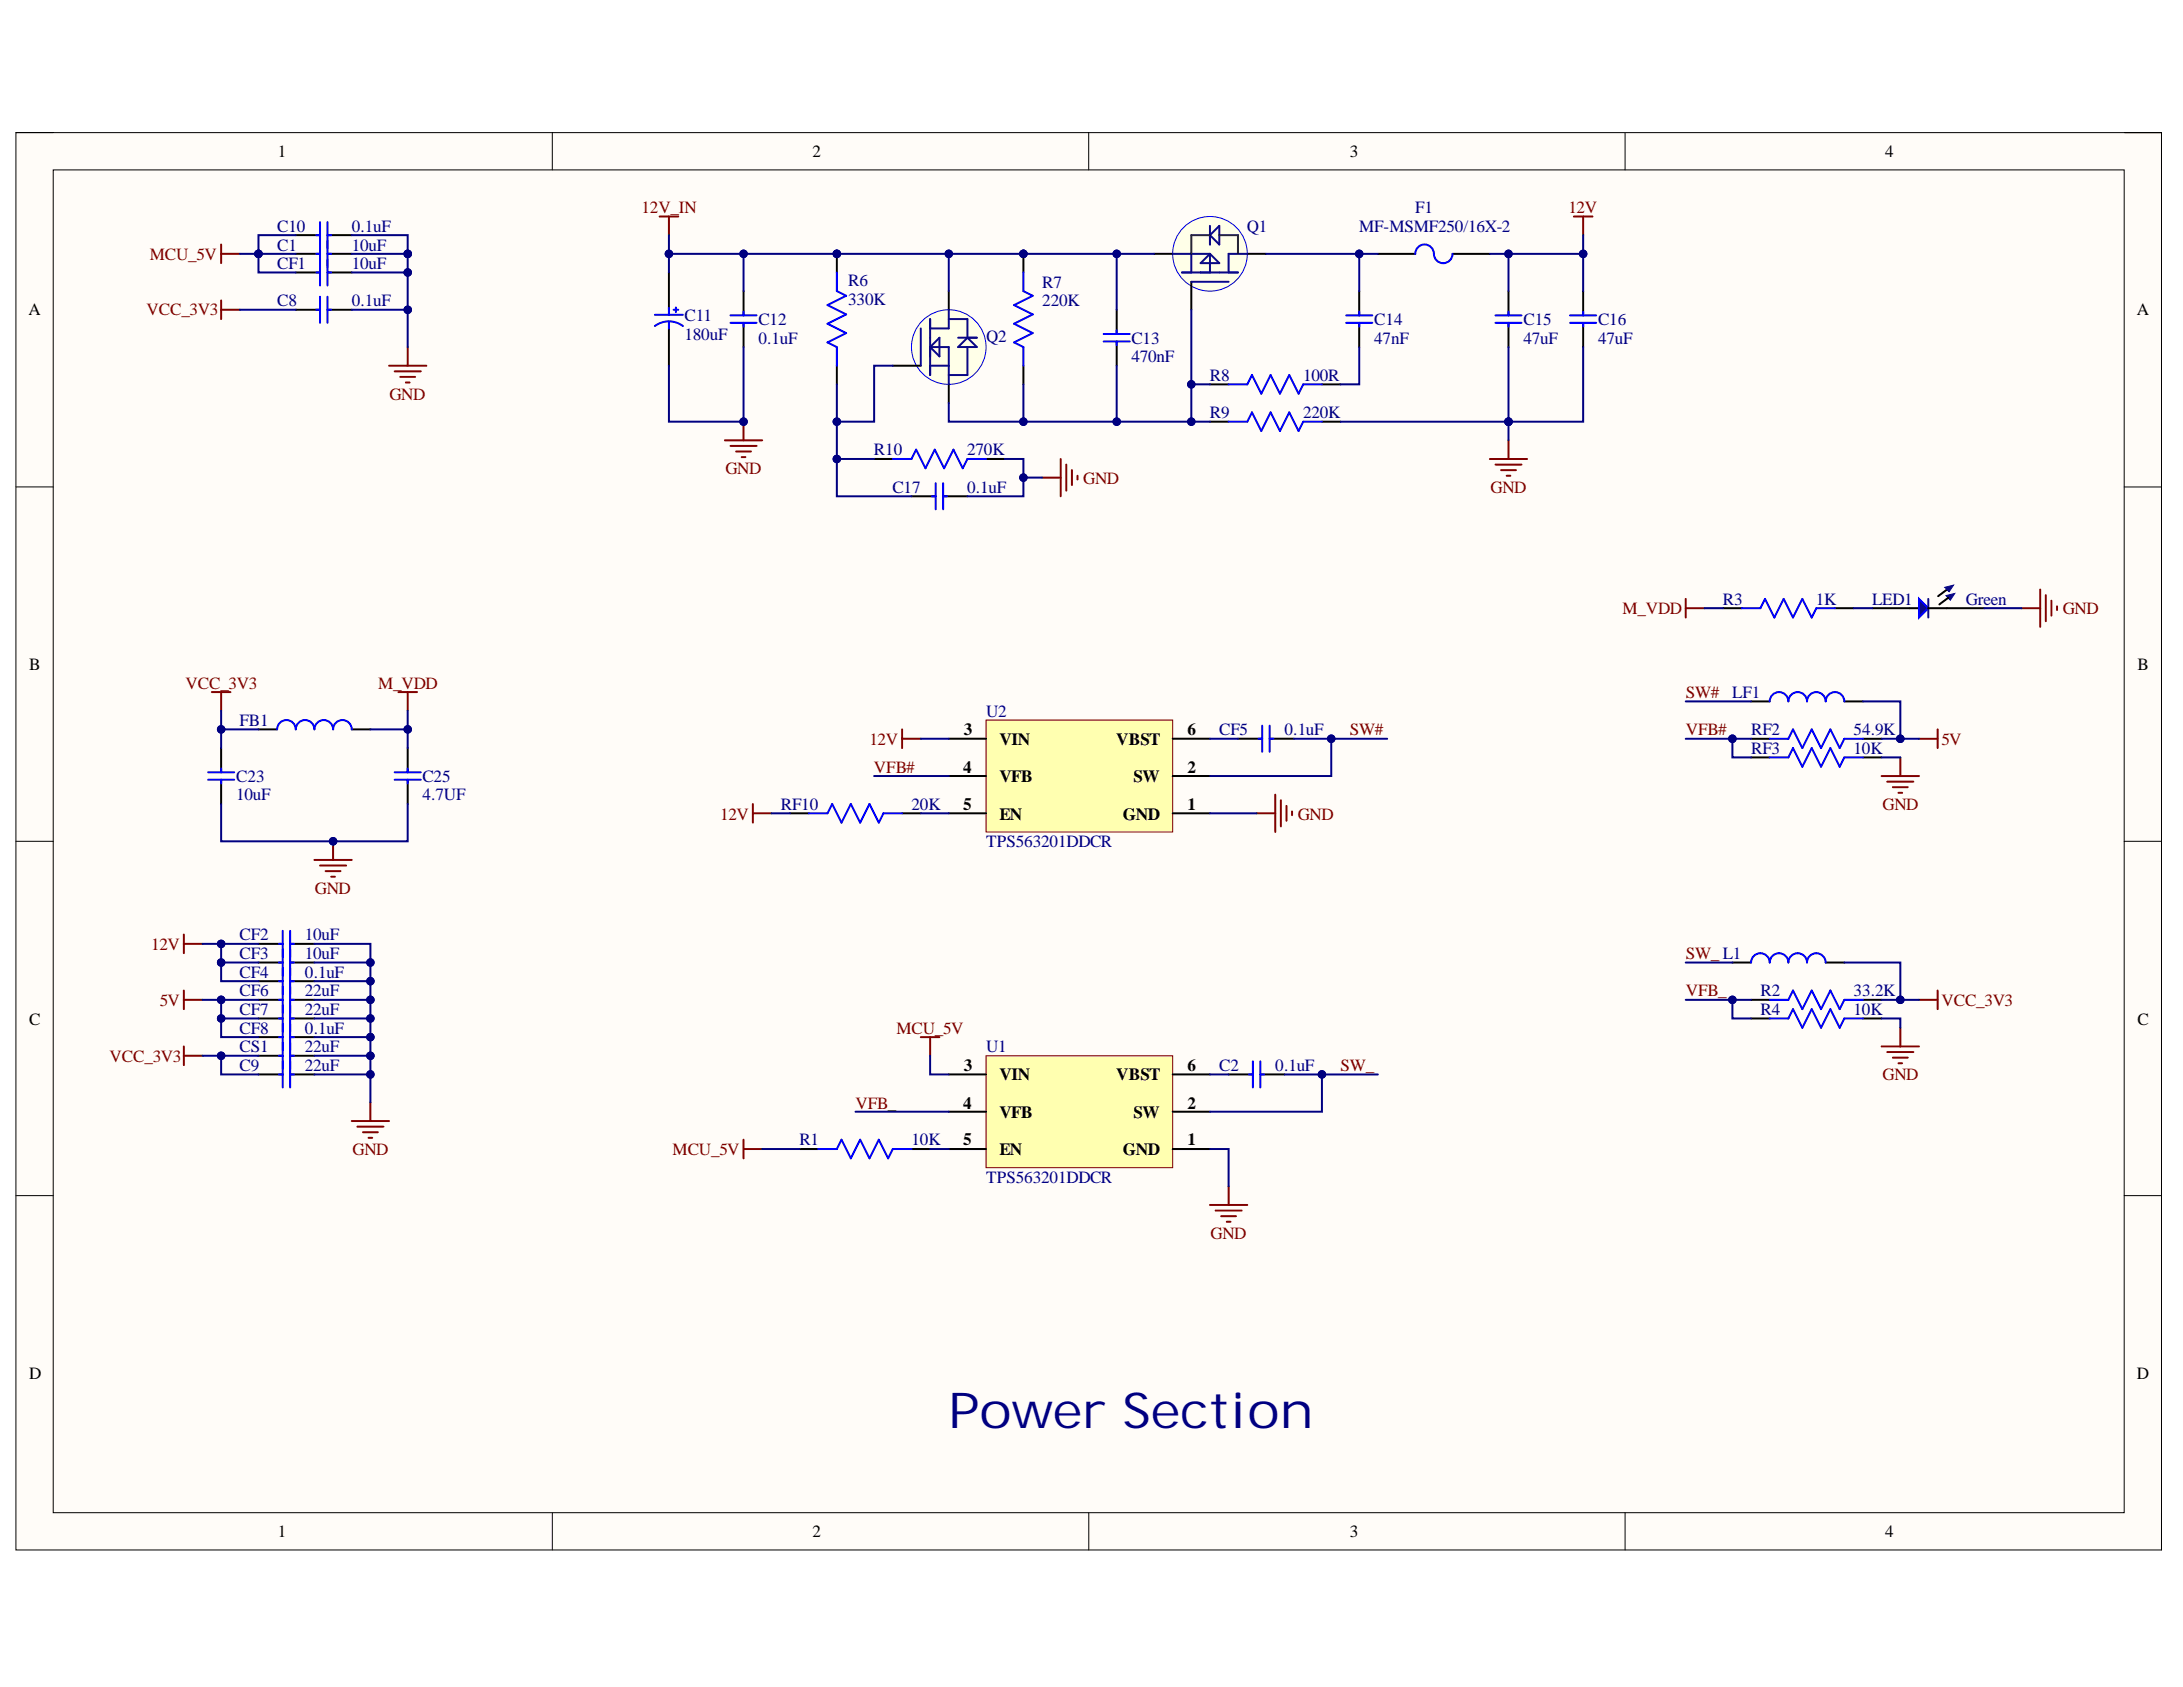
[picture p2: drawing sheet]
<svg xmlns="http://www.w3.org/2000/svg" width="279mm" height="216mm" viewBox="0 0 279 216" stroke-linecap="round" stroke-linejoin="round" font-family="sans-serif">
<defs><g id="words">
<text font-size="6.3" fill="#000080" x="121.4" y="182.7">Power Section</text>
<g font-size="2.2">
<text x="35.6" y="20.1">1</text>
<text x="104" y="20.1">2</text>
<text x="172.8" y="20.1">3</text>
<text x="241.3" y="20.1">4</text>
<text x="3.6" y="40.4">A</text>
<text x="273.5" y="40.4">A</text>
<text x="3.7" y="85.7">B</text>
<text x="273.6" y="85.7">B</text>
<text x="123.3" y="94.1">3</text>
<text x="127.9" y="95.3">VIN</text>
<text x="142.9" y="95.3">VBST</text>
<text x="152" y="94.1">6</text>
<text x="123.3" y="98.9">4</text>
<text x="127.9" y="100.1">VFB</text>
<text x="145.1" y="100.1">SW</text>
<text x="152" y="98.9">2</text>
<text x="123.3" y="103.6">5</text>
<text x="127.9" y="104.9">EN</text>
<text x="143.7" y="104.9">GND</text>
<text x="152" y="103.6">1</text>
<text x="3.7" y="131.1">C</text>
<text x="273.6" y="131.1">C</text>
<text x="123.3" y="137.1">3</text>
<text x="152" y="137.1">6</text>
<text x="123.3" y="141.9">4</text>
<text x="127.9" y="138.2">VIN</text>
<text x="127.9" y="143.1">VFB</text>
<text x="142.9" y="138.2">VBST</text>
<text x="145.1" y="143.1">SW</text>
<text x="152" y="141.9">2</text>
<text x="123.3" y="146.6">5</text>
<text x="127.9" y="147.8">EN</text>
<text x="143.7" y="147.8">GND</text>
<text x="152" y="146.6">1</text>
<text x="3.7" y="176.5">D</text>
<text x="273.5" y="176.5">D</text>
<text x="35.6" y="196.8">1</text>
<text x="104" y="196.8">2</text>
<text x="172.8" y="196.8">3</text>
<text x="241.3" y="196.8">4</text>
</g>
<g font-size="2.2" fill="#000080">
<text x="35.5" y="29.6">C10</text>
<text x="45" y="29.6">0.1uF</text>
<text x="159.6" y="29.6">Q1</text>
<text x="174" y="29.6">MF-MSMF250/16X-2</text>
<text x="181.1" y="27.3">F1</text>
<text x="35.5" y="32.1">C1</text>
<text x="35.5" y="34.5">CF1</text>
<text x="45" y="32.1">10uF</text>
<text x="45" y="34.5">10uF</text>
<text x="35.5" y="39.2">C8</text>
<text x="45" y="39.2">0.1uF</text>
<text x="87.6" y="41">C11</text>
<text x="97.1" y="41.6">C12</text>
<text x="108.6" y="36.6">R6</text>
<text x="108.6" y="39">330K</text>
<text x="133.4" y="36.8">R7</text>
<text x="133.4" y="39.2">220K</text>
<text x="175.9" y="41.6">C14</text>
<text x="195" y="41.6">C15</text>
<text x="204.5" y="41.6">C16</text>
<text x="87.6" y="43.5">180uF</text>
<text x="97.1" y="44">0.1uF</text>
<text x="126.2" y="43.7">Q2</text>
<text x="144.8" y="44">C13</text>
<text x="144.8" y="46.4">470nF</text>
<text x="175.9" y="44">47nF</text>
<text x="195" y="44">47uF</text>
<text x="204.5" y="44">47uF</text>
<text x="154.9" y="53.5">R9</text>
<text x="154.9" y="48.7">R8</text>
<text x="166.8" y="53.5">220K</text>
<text x="166.8" y="48.7">100R</text>
<text x="111.9" y="58.3">R10</text>
<text x="123.8" y="58.3">270K</text>
<text x="114.2" y="63.1">C17</text>
<text x="123.8" y="63.1">0.1uF</text>
<text x="220.5" y="77.4">R3</text>
<text x="232.4" y="77.4">1K</text>
<text x="239.6" y="77.4">LED1</text>
<text x="251.6" y="77.4">Green</text>
<text x="221.7" y="89.3">LF1</text>
<text x="30.7" y="92.9">FB1</text>
<text x="126.2" y="91.7">U2</text>
<text x="156" y="94.1">CF5</text>
<text x="164.4" y="94.1">0.1uF</text>
<text x="224.1" y="94.1">RF2</text>
<text x="237.2" y="94.1">54.9K</text>
<text x="30.2" y="100.1">C23</text>
<text x="54.1" y="100.1">C25</text>
<text x="224.1" y="96.5">RF3</text>
<text x="237.2" y="96.5">10K</text>
<text x="30.2" y="102.4">10uF</text>
<text x="54.1" y="102.4">4.7UF</text>
<text x="99.9" y="103.6">RF10</text>
<text x="116.7" y="103.6">20K</text>
<text x="126.2" y="108.4">TPS563201DDCR</text>
<text x="30.7" y="120.3">CF2</text>
<text x="30.7" y="122.8">CF3</text>
<text x="30.7" y="125.1">CF4</text>
<text x="39" y="120.3">10uF</text>
<text x="39" y="122.8">10uF</text>
<text x="39" y="125.1">0.1uF</text>
<text x="30.7" y="127.5">CF6</text>
<text x="30.7" y="129.9">CF7</text>
<text x="39" y="127.5">22uF</text>
<text x="39" y="129.9">22uF</text>
<text x="225.3" y="127.5">R2</text>
<text x="225.3" y="129.9">R4</text>
<text x="237.2" y="127.5">33.2K</text>
<text x="237.2" y="129.9">10K</text>
<text x="30.7" y="137.1">C9</text>
<text x="30.7" y="134.7">CS1</text>
<text x="30.7" y="132.3">CF8</text>
<text x="39" y="137.1">22uF</text>
<text x="39" y="134.7">22uF</text>
<text x="39" y="132.3">0.1uF</text>
<text x="126.2" y="134.7">U1</text>
<text x="156" y="137.1">C2</text>
<text x="163.2" y="137.1">0.1uF</text>
<text x="102.3" y="146.6">R1</text>
<text x="116.7" y="146.6">10K</text>
<text x="126.2" y="151.4">TPS563201DDCR</text>
</g>
<g font-size="2.2" fill="#800000">
<text x="82.1" y="27.3">12V_IN</text>
<text x="200.7" y="27.3">12V</text>
<text x="19.2" y="33.3">MCU_5V</text>
<text x="18.8" y="40.4">VCC_3V3</text>
<text x="49.8" y="51.2">GND</text>
<text x="92.8" y="60.7">GND</text>
<text x="138.6" y="61.9">GND</text>
<text x="190.8" y="63.1">GND</text>
<text x="207.7" y="78.6">M_VDD</text>
<text x="264" y="78.6">GND</text>
<text x="23.7" y="88.2">VCC_3V3</text>
<text x="48.4" y="88.2">M_VDD</text>
<text x="215.8" y="89.3">SW#</text>
<text x="111.3" y="95.3">12V</text>
<text x="172.8" y="94.1">SW#</text>
<text x="215.8" y="94.1">VFB#</text>
<text x="248.5" y="95.3">5V</text>
<text x="111.9" y="98.9">VFB#</text>
<text x="92.2" y="104.9">12V</text>
<text x="166.1" y="104.9">GND</text>
<text x="241" y="103.6">GND</text>
<text x="40.3" y="114.4">GND</text>
<text x="19.3" y="121.5">12V</text>
<text x="215.8" y="122.8">SW_ L1</text>
<text x="20.4" y="128.7">5V</text>
<text x="215.8" y="127.5">VFB_</text>
<text x="248.5" y="128.7">VCC_3V3</text>
<text x="14" y="135.9">VCC_3V3</text>
<text x="114.7" y="132.3">MCU_5V</text>
<text x="171.6" y="137.1">SW_</text>
<text x="109.5" y="141.9">VFB_</text>
<text x="241" y="138.2">GND</text>
<text x="45.1" y="147.8">GND</text>
<text x="86.1" y="147.8">MCU_5V</text>
<text x="154.9" y="158.6">GND</text>
</g>
</g></defs>
<path d="M2 17h274.6v181.4h-274.6z" fill-rule="evenodd" fill="#fffcf8"/>
<path d="M2 17h274.6v181.4h-274.6z" fill="none" stroke="#000" stroke-width=".13"/>
<path d="M6.8 21.7h265.1v171.9h-265.1z" fill-rule="evenodd" fill="#fffcf8"/>
<g fill="none" stroke="#000" stroke-width=".13">
<path d="M2 17h4.8M70.7 17v4.7M139.3 17v4.7M208 17v4.7M271.9 17h4.7v4.7M6.8 21.7h265.1v171.9h-265.1zM2 62.3h4.8M271.9 62.3h4.7M2 107.7h4.8M271.9 107.7h4.7M2 153h4.8M271.9 153h4.7"/>
<path d="M70.7 193.6v4.8M139.3 193.6v4.8M208 193.6v4.8M276.6 193.6v4.8"/>
</g>
<path d="M28.3 31.3v2.4M28.3 32.5h2.4" fill="none" stroke="#800000" stroke-width=".25"/>
<path d="M239.6 77.8h6M249.2 77.8h4.8" fill="none" stroke="#000" stroke-width=".25"/>
<path d="M245.6 76.6l1.2 1.2-1.2 1.2z" fill="#0c0087"/>
<path d="M245.6 76.6l1.2 1.2-1.2 1.2z" fill="none" stroke="#00f" stroke-width=".25"/>
<path d="M246.8 76.6v2.4" fill="none" stroke="#11037f" stroke-width=".25"/>
<path d="M246.8 77.8h2.4M249.2 75.5l-1.1 .8" fill="none" stroke="#000" stroke-width=".25"/>
<path d="M248.9 75.2l1.1-.3-.5 .8z" fill-rule="evenodd" fill="#0c0087"/>
<path d="M248.9 75.2l1.1-.3-.5 .8z" fill="none" stroke="#0c0087" stroke-width=".13"/>
<path d="M249.1 76.2l1.1-.3-.6 .9z" fill-rule="evenodd" fill="#0c0087"/>
<path d="M249.1 76.2l1.1-.3-.6 .9z" fill="none" stroke="#0c0087" stroke-width=".13"/>
<g fill="none" stroke="#000" stroke-width=".25">
<path d="M37.9 39.6h3.1M37.9 30.1h3.1M41.9 39.6h3.1M41.9 30.1h3.1M95.2 37.3v3.1M176.4 32.5h4.7M185.9 32.5h4.8M95.2 41.3v3.1M116.7 63.5h3.1M120.7 63.5h3.1M220.5 77.8h2.4M234.9 77.8h2.3"/>
<path d="M249.3 76.5l-1.1 .9"/>
</g>
<g fill="none" stroke="#00f" stroke-width=".25">
<path d="M40.5 39.6h.5M40.5 30.1h.5M41 28.4v3.4M41 38v3.3M41.9 28.4v3.4M41.9 38v3.3M41.9 39.6h.5M41.9 30.1h.5M95.2 39.9v.5M181.1 32.5a1.19 1.19 0 0 1 1.2-1.2 1.19 1.19 0 0 1 1.2 1.2 1.19 1.19 0 0 0 1.2 1.2 1.19 1.19 0 0 0 1.2-1.2M93.5 40.4h3.3M93.5 41.3h3.3"/>
<path d="M95.2 41.3v.5M119.3 63.5h.5M119.8 61.8v3.4M120.7 61.8v3.4M120.7 63.5h.5M222.9 77.8h2.4l.6-1.2 1.2 2.4 1.2-2.4 1.2 2.4 1.2-2.4 1.2 2.4 .6-1.2h2.4"/>
</g>
<path d="M215.8 77.8h2.3M215.8 76.6v2.4M258.7 77.8h2.4M261.1 75.5v4.7M261.8 76.2v3.3M262.6 76.9v1.9M263.3 77.6v.5" fill="none" stroke="#800000" stroke-width=".25"/>
<circle cx="107.1" cy="32.5" r=".48" fill="#000080"/>
<circle cx="107.1" cy="32.5" r=".48" fill="none" stroke="#000080" stroke-width=".13"/>
<path d="M107.1 32.5v2.4M107.1 46.8v2.4" fill="none" stroke="#000" stroke-width=".25"/>
<circle cx="107.1" cy="32.5" r=".48" fill="#000080"/>
<circle cx="107.1" cy="32.5" r=".48" fill="none" stroke="#000080" stroke-width=".13"/>
<path d="M107.1 34.9v2.4l1.2 .6-2.4 1.1 2.4 1.2-2.4 1.2 2.4 1.2-2.4 1.2 1.2 .6v2.4" fill="none" stroke="#00f" stroke-width=".25"/>
<g fill="none" stroke="#800000" stroke-width=".25">
<path d="M201.4 27.7h2.4M202.6 27.7v2.4M92.8 56.4h4.8M93.5 57.1h3.3M94.2 57.8h1.9M94.9 58.5h.5M95.2 54v2.4M135.8 58.7v4.8M136.5 59.5v3.3M190.7 58.7h4.8M191.4 59.5h3.3M193.1 56.4v2.3"/>
<path d="M133.4 61.1h2.4M137.2 60.2v1.9M137.9 60.9v.5M192.1 60.2h1.9M192.8 60.9h.5"/>
</g>
<circle cx="95.2" cy="54" r=".48" fill="#000080"/>
<circle cx="95.2" cy="54" r=".48" fill="none" stroke="#000080" stroke-width=".13"/>
<path d="M84.4 27.7h2.4M85.6 27.7v2.4" fill="none" stroke="#800000" stroke-width=".25"/>
<circle cx="121.4" cy="44.4" r="4.8" fill="#ffffe8"/>
<circle cx="121.4" cy="44.4" r="4.8" fill="none" stroke="#00f" stroke-width=".13"/>
<path d="M121.4 37.3v2.3M114.3 46.8h3.6M121.4 49.2v2.4" fill="none" stroke="#000" stroke-width=".25"/>
<path d="M121.4 39.6v2.4h-2.4M117.9 42v4.8M119 44.4h2.4v4.8M119 40.8v7.2M119 46.8h2.4M119 44.4l1.2-1.2v2.4zM121.4 40.8h2.4v2.4M122.6 44.4l1.2-1.2 1.2 1.2zM122.6 43.2h2.4M123.8 44.4v3.6h-2.4" fill="none" stroke="#0c0087" stroke-width=".25"/>
<circle cx="131" cy="32.5" r=".48" fill="#000080"/>
<circle cx="131" cy="32.5" r=".48" fill="none" stroke="#000080" stroke-width=".13"/>
<path d="M131 32.5v2.4M131 46.8v2.4" fill="none" stroke="#000" stroke-width=".25"/>
<circle cx="131" cy="32.5" r=".48" fill="#000080"/>
<circle cx="131" cy="32.5" r=".48" fill="none" stroke="#000080" stroke-width=".13"/>
<g fill="none" stroke="#00f" stroke-width=".25">
<path d="M131 34.9v2.4l1.2 .6-2.4 1.1 2.4 1.2-2.4 1.2 2.4 1.2-2.4 1.2 1.2 .6v2.4M174 39.9v.5M193.1 39.9v.5M202.6 39.9v.5M114.3 58.7h2.4l.6-1.2 1.1 2.4 1.2-2.4 1.2 2.4 1.2-2.4 1.2 2.4 .6-1.2h2.4M141.3 42.7h3.3M141.3 43.7h3.3M142.9 42.3v.4M142.9 43.7v.5M157.2 49.2h2.4l.6-1.2 1.2 2.4 1.2-2.4 1.2 2.4 1.2-2.4 1.2 2.4 .6-1.2h2.4M157.2 54h2.4l.6-1.2 1.2 2.4 1.2-2.4 1.2 2.4 1.2-2.4 1.2 2.4 .6-1.2h2.4M172.3 40.4h3.3"/>
<path d="M172.3 41.3h3.3M174 41.3v.5M191.4 40.4h3.3M191.4 41.3h3.3M193.1 41.3v.5M200.9 40.4h3.4M200.9 41.3h3.4M202.6 41.3v.5"/>
</g>
<g fill="none" stroke="#000" stroke-width=".25">
<path d="M142.9 39.6v3.1M174 37.3v3.1M193.1 37.3v3.1M202.6 37.3v3.1M111.9 58.7h2.4M126.2 58.7h2.4M142.9 43.7v3.1M154.9 54h2.3M154.9 49.2h2.3M169.2 54h2.4M169.2 49.2h2.4M174 41.3v3.1"/>
<path d="M193.1 41.3v3.1M202.6 41.3v3.1"/>
</g>
<g fill="none" stroke="#800000" stroke-width=".25">
<path d="M28.3 38.4v2.4M28.3 39.6h2.4M49.8 46.8h4.8M50.5 47.5h3.4M51.2 48.2h1.9M51.9 49h.5M52.2 44.4v2.4M27.1 88.6h2.4M28.3 88.6v2.4M51 88.6h2.4M52.2 88.6v2.4M40.2 110.1h4.8"/>
<path d="M41 110.8h3.3M41.7 111.5h1.9M42.4 112.2h.5M42.6 107.7v2.4"/>
</g>
<circle cx="42.6" cy="107.7" r=".48" fill="#000080"/>
<circle cx="42.6" cy="107.7" r=".48" fill="none" stroke="#000080" stroke-width=".13"/>
<circle cx="154.9" cy="32.5" r="4.8" fill="#ffffe8"/>
<circle cx="154.9" cy="32.5" r="4.8" fill="none" stroke="#00f" stroke-width=".13"/>
<g fill="none" stroke="#000" stroke-width=".25">
<path d="M37.9 32.5h3.1M37.9 34.9h3.1M41.9 32.5h3.1M41.9 34.9h3.1M147.7 32.5h2.4M152.5 36.1v3.5M159.6 32.5h2.4M28.3 95.7v3.1M28.3 99.8v3.1M33.1 137.5h3.1M33.1 135.1h3.1M37.1 137.5h3.1"/>
<path d="M37.1 135.1h3.1M157.2 137.5h3.2M161.3 137.5h3.1M224.1 128h2.4M224.1 130.3h2.4M238.4 128h2.4M238.4 130.3h2.4M102.3 147.1h2.4M116.7 147.1h2.3"/>
</g>
<path d="M150.1 32.5h4.8M151.3 34.9h7.1M152.5 32.5v2.4M152.5 36.1h4.7M153.7 33.7l1.2-1.2 1.2 1.2zM154.9 28.9v2.4M154.9 32.5v2.4M154.9 30.1l1.2-1.2v2.4zM159.6 32.5h-2.4v2.4" fill="none" stroke="#0c0087" stroke-width=".25"/>
<path d="M154.9 30.1h-2.4v2.4M156.1 30.1h2.3v2.4" fill="none" stroke="#20124d" stroke-width=".25"/>
<g fill="none" stroke="#00f" stroke-width=".25">
<path d="M40.5 32.5h.5M40.5 34.9h.5M41 30.8v5.7M41.9 30.8v5.7M41.9 32.5h.5M41.9 34.9h.5M26.6 99.8h3.4M26.6 98.8h3.4M28.3 98.4v.4M28.3 99.8v.5M35.7 137.5h.5M35.7 135.1h.5"/>
<path d="M36.2 133.4v5.8M37.1 137.5h.5M37.1 133.4v5.8M37.1 135.1h.5M159.9 137.5h.5M160.4 135.8v3.4M161.3 135.8v3.4M161.3 137.5h.5M226.5 128h2.4l.6-1.2 1.2 2.3 1.2-2.3 1.2 2.3 1.2-2.3 1.2 2.3 .6-1.1h2.3M226.5 130.3h2.4l.6-1.2 1.2 2.4 1.2-2.4 1.2 2.4 1.2-2.4 1.2 2.4 .6-1.2h2.3M104.7 147.1h2.4l.6-1.2 1.2 2.3 1.2-2.3 1.2 2.3 1.2-2.3 1.2 2.3 .6-1.1h2.4"/>
</g>
<g fill="none" stroke="#800000" stroke-width=".25">
<path d="M117.9 132.7h2.3M119 132.7v2.4M240.8 133.9h4.8M241.5 134.6h3.4M242.3 135.4h1.9M243 136.1h.5M243.2 131.5v2.4M245.6 128h2.4M248 126.8v2.3M95.2 145.9v2.3M95.2 147.1h2.4M154.9 154.2h4.7"/>
<path d="M155.6 154.9h3.3M156.3 155.6h1.9M157 156.4h.5M157.2 151.8v2.4"/>
</g>
<path d="M126.2 92.2h23.9v14.3h-23.9z" fill-rule="evenodd" fill="#ffffb0"/>
<path d="M126.2 92.2h23.9v14.3h-23.9z" fill="none" stroke="#800000" stroke-width=".13"/>
<g fill="none" stroke="#000" stroke-width=".25">
<path d="M85.6 34.9v4.7M85.6 42v4.8M52.2 95.7v3.1M52.2 99.8v3.1M121.4 99.3h4.8M121.4 94.5h4.8M150.1 99.3h4.8M150.1 94.5h4.8M158.4 94.5h3.1M162.5 94.5h3.1M224.1 94.5h2.4M224.1 96.9h2.4"/>
<path d="M238.4 94.5h2.4M238.4 96.9h2.4M101.1 104.1h2.4M115.5 104.1h2.4M121.4 104.1h4.8M150.1 104.1h4.8M33.1 120.8h3.1M33.1 123.2h3.1M33.1 125.6h3.1M33.1 128h3.1M33.1 130.3h3.1M33.1 132.7h3.1"/>
<path d="M37.1 120.8h3.1M37.1 123.2h3.1M37.1 125.6h3.1M37.1 128h3.1M37.1 130.3h3.1M37.1 132.7h3.1M221.7 123.2h2.4M233.7 123.2h2.4"/>
</g>
<g fill="none" stroke="#800000" stroke-width=".25">
<path d="M115.5 93.3v2.4M115.5 94.5h2.4M240.8 99.3h4.8M243.2 96.9v2.4M245.6 94.5h2.4M248 93.3v2.4M23.5 119.6v2.4M96.4 104.1h2.3M96.4 102.9v2.4M160.8 104.1h2.4M163.2 101.7v4.8M163.9 102.4v3.4"/>
<path d="M164.7 103.1v1.9M165.4 103.8v.5M241.5 100h3.4M242.3 100.7h1.9M243 101.5h.5M23.5 126.8v2.3M23.5 120.8h2.4M23.5 128h2.4M45 143.5h4.8M45.7 144.2h3.4M46.5 144.9h1.9M47.2 145.6h.4"/>
<path d="M47.4 141.1v2.4"/>
</g>
<g fill="none" stroke="#00f" stroke-width=".25">
<path d="M85.6 39.4v.9M86.2 39.6h.6M86.5 39.3v.6M83.8 41.7a2.99 2.99 0 0 1 3.6 0M83.8 40.3h3.6M85.6 41.1v.9M50.5 98.8h3.4M50.5 99.8h3.4M52.2 98.4v.4M52.2 99.8v.5M161.1 94.5h.4M161.5 92.9v3.3"/>
<path d="M162.5 92.9v3.3M162.5 94.5h.5M226.5 94.5h2.4l.6-1.2 1.2 2.4 1.2-2.4 1.2 2.4 1.2-2.4 1.2 2.4 .6-1.2h2.3M226.5 96.9h2.4l.6-1.2 1.2 2.4 1.2-2.4 1.2 2.4 1.2-2.4 1.2 2.4 .6-1.2h2.3M36.2 119.1v15.3M37.1 119.1v15.3M103.5 104.1h2.4l.6-1.2 1.2 2.4 1.2-2.4 1.2 2.4 1.2-2.4 1.2 2.4 .6-1.2h2.4M35.7 120.8h.5M35.7 123.2h.5M35.7 125.6h.5M35.7 128h.5M35.7 130.3h.5"/>
<path d="M35.7 132.7h.5M37.1 120.8h.5M37.1 123.2h.5M37.1 125.6h.5M37.1 128h.5M37.1 130.3h.5M37.1 132.7h.5M224.1 123.2a1.19 1.19 0 0 1 1.2-1.2 1.19 1.19 0 0 1 1.2 1.2 1.19 1.19 0 0 1 1.2-1.2 1.19 1.19 0 0 1 1.2 1.2 1.19 1.19 0 0 1 1.2-1.2 1.19 1.19 0 0 1 1.2 1.2 1.19 1.19 0 0 1 1.2-1.2 1.19 1.19 0 0 1 1.2 1.2"/>
</g>
<path d="M126.2 135.1h23.9v14.3h-23.9z" fill-rule="evenodd" fill="#ffffb0"/>
<path d="M126.2 135.1h23.9v14.3h-23.9z" fill="none" stroke="#800000" stroke-width=".13"/>
<path d="M33.1 93.3h2.4M45 93.3h2.4M224.1 89.8h2.4M236.1 89.8h2.3M121.4 137.5h4.8M150.1 137.5h4.8M121.4 147.1h4.8M121.4 142.3h4.8M150.1 147.1h4.8M150.1 142.3h4.8" fill="none" stroke="#000" stroke-width=".25"/>
<path d="M23.5 133.9v2.4M23.5 135.1h2.4" fill="none" stroke="#800000" stroke-width=".25"/>
<path d="M35.5 93.3a1.19 1.19 0 0 1 1.2-1.1 1.19 1.19 0 0 1 1.2 1.1 1.19 1.19 0 0 1 1.1-1.1 1.19 1.19 0 0 1 1.2 1.1 1.2 1.2 0 0 1 1.2-1.1 1.2 1.2 0 0 1 1.2 1.1 1.19 1.19 0 0 1 1.2-1.1 1.19 1.19 0 0 1 1.2 1.1M226.5 89.8a1.19 1.19 0 0 1 1.2-1.2 1.19 1.19 0 0 1 1.2 1.2 1.19 1.19 0 0 1 1.2-1.2 1.19 1.19 0 0 1 1.2 1.2 1.19 1.19 0 0 1 1.2-1.2 1.19 1.19 0 0 1 1.2 1.2 1.19 1.19 0 0 1 1.2-1.2 1.19 1.19 0 0 1 1.2 1.2" fill="none" stroke="#00f" stroke-width=".25"/>
<path d="M190.7 32.5h2.4M218.1 77.8h2.4M237.2 77.8h2.4M254 77.8h4.7" fill="none" stroke="#000080" stroke-width=".25"/>
<circle cx="193.1" cy="32.5" r=".48" fill="#000080"/>
<circle cx="193.1" cy="32.5" r=".48" fill="none" stroke="#000080" stroke-width=".13"/>
<path d="M142.9 46.8v7.2M174 44.4v4.8h-2.4" fill="none" stroke="#000080" stroke-width=".25"/>
<circle cx="142.9" cy="54" r=".48" fill="#000080"/>
<circle cx="142.9" cy="54" r=".48" fill="none" stroke="#000080" stroke-width=".13"/>
<path d="M121.4 32.5v4.8" fill="none" stroke="#000080" stroke-width=".25"/>
<circle cx="121.4" cy="32.5" r=".48" fill="#000080"/>
<circle cx="121.4" cy="32.5" r=".48" fill="none" stroke="#000080" stroke-width=".13"/>
<path d="M114.3 46.8h-2.4v7.2h-4.8v4.7h4.8" fill="none" stroke="#000080" stroke-width=".25"/>
<circle cx="107.1" cy="54" r=".48" fill="#000080"/>
<circle cx="107.1" cy="54" r=".48" fill="none" stroke="#000080" stroke-width=".13"/>
<circle cx="107.1" cy="58.7" r=".48" fill="#000080"/>
<circle cx="107.1" cy="58.7" r=".48" fill="none" stroke="#000080" stroke-width=".13"/>
<path d="M107.1 49.2v4.8" fill="none" stroke="#000080" stroke-width=".25"/>
<circle cx="107.1" cy="54" r=".48" fill="#000080"/>
<circle cx="107.1" cy="54" r=".48" fill="none" stroke="#000080" stroke-width=".13"/>
<path d="M107.1 58.7v4.8h9.6" fill="none" stroke="#000080" stroke-width=".25"/>
<circle cx="107.1" cy="58.7" r=".48" fill="#000080"/>
<circle cx="107.1" cy="58.7" r=".48" fill="none" stroke="#000080" stroke-width=".13"/>
<path d="M193.1 44.4v9.6" fill="none" stroke="#000080" stroke-width=".25"/>
<circle cx="193.1" cy="54" r=".48" fill="#000080"/>
<circle cx="193.1" cy="54" r=".48" fill="none" stroke="#000080" stroke-width=".13"/>
<path d="M202.6 44.4v9.6h-9.5" fill="none" stroke="#000080" stroke-width=".25"/>
<circle cx="193.1" cy="54" r=".48" fill="#000080"/>
<circle cx="193.1" cy="54" r=".48" fill="none" stroke="#000080" stroke-width=".13"/>
<path d="M193.1 54v2.4" fill="none" stroke="#000080" stroke-width=".25"/>
<circle cx="193.1" cy="54" r=".48" fill="#000080"/>
<circle cx="193.1" cy="54" r=".48" fill="none" stroke="#000080" stroke-width=".13"/>
<path d="M95.2 32.5v4.8" fill="none" stroke="#000080" stroke-width=".25"/>
<circle cx="95.2" cy="32.5" r=".48" fill="#000080"/>
<circle cx="95.2" cy="32.5" r=".48" fill="none" stroke="#000080" stroke-width=".13"/>
<path d="M131 61.1v2.4h-7.2" fill="none" stroke="#000080" stroke-width=".25"/>
<circle cx="131" cy="61.1" r=".48" fill="#000080"/>
<circle cx="131" cy="61.1" r=".48" fill="none" stroke="#000080" stroke-width=".13"/>
<path d="M128.6 58.7h2.4v2.4h2.4" fill="none" stroke="#000080" stroke-width=".25"/>
<circle cx="131" cy="61.1" r=".48" fill="#000080"/>
<circle cx="131" cy="61.1" r=".48" fill="none" stroke="#000080" stroke-width=".13"/>
<path d="M171.6 54h21.5" fill="none" stroke="#000080" stroke-width=".25"/>
<circle cx="193.1" cy="54" r=".48" fill="#000080"/>
<circle cx="193.1" cy="54" r=".48" fill="none" stroke="#000080" stroke-width=".13"/>
<path d="M202.6 32.5v4.8" fill="none" stroke="#000080" stroke-width=".25"/>
<circle cx="202.6" cy="32.5" r=".48" fill="#000080"/>
<circle cx="202.6" cy="32.5" r=".48" fill="none" stroke="#000080" stroke-width=".13"/>
<path d="M202.6 30.1v2.4h-9.5v4.8" fill="none" stroke="#000080" stroke-width=".25"/>
<circle cx="202.6" cy="32.5" r=".48" fill="#000080"/>
<circle cx="202.6" cy="32.5" r=".48" fill="none" stroke="#000080" stroke-width=".13"/>
<circle cx="193.1" cy="32.5" r=".48" fill="#000080"/>
<circle cx="193.1" cy="32.5" r=".48" fill="none" stroke="#000080" stroke-width=".13"/>
<path d="M85.6 32.5v2.4" fill="none" stroke="#000080" stroke-width=".25"/>
<circle cx="85.6" cy="32.5" r=".48" fill="#000080"/>
<circle cx="85.6" cy="32.5" r=".48" fill="none" stroke="#000080" stroke-width=".13"/>
<path d="M154.9 49.2h-2.4v4.8h2.4" fill="none" stroke="#000080" stroke-width=".25"/>
<circle cx="152.5" cy="54" r=".48" fill="#000080"/>
<circle cx="152.5" cy="54" r=".48" fill="none" stroke="#000080" stroke-width=".13"/>
<circle cx="152.5" cy="49.2" r=".48" fill="#000080"/>
<circle cx="152.5" cy="49.2" r=".48" fill="none" stroke="#000080" stroke-width=".13"/>
<path d="M131 49.2v4.8" fill="none" stroke="#000080" stroke-width=".25"/>
<circle cx="131" cy="54" r=".48" fill="#000080"/>
<circle cx="131" cy="54" r=".48" fill="none" stroke="#000080" stroke-width=".13"/>
<path d="M121.4 51.6v2.4h31.1" fill="none" stroke="#000080" stroke-width=".25"/>
<circle cx="131" cy="54" r=".48" fill="#000080"/>
<circle cx="131" cy="54" r=".48" fill="none" stroke="#000080" stroke-width=".13"/>
<circle cx="142.9" cy="54" r=".48" fill="#000080"/>
<circle cx="142.9" cy="54" r=".48" fill="none" stroke="#000080" stroke-width=".13"/>
<circle cx="152.5" cy="54" r=".48" fill="#000080"/>
<circle cx="152.5" cy="54" r=".48" fill="none" stroke="#000080" stroke-width=".13"/>
<path d="M85.6 30.1v2.4h57.3v7.1" fill="none" stroke="#000080" stroke-width=".25"/>
<circle cx="85.6" cy="32.5" r=".48" fill="#000080"/>
<circle cx="85.6" cy="32.5" r=".48" fill="none" stroke="#000080" stroke-width=".13"/>
<circle cx="95.2" cy="32.5" r=".48" fill="#000080"/>
<circle cx="95.2" cy="32.5" r=".48" fill="none" stroke="#000080" stroke-width=".13"/>
<circle cx="107.1" cy="32.5" r=".48" fill="#000080"/>
<circle cx="107.1" cy="32.5" r=".48" fill="none" stroke="#000080" stroke-width=".13"/>
<circle cx="121.4" cy="32.5" r=".48" fill="#000080"/>
<circle cx="121.4" cy="32.5" r=".48" fill="none" stroke="#000080" stroke-width=".13"/>
<circle cx="131" cy="32.5" r=".48" fill="#000080"/>
<circle cx="131" cy="32.5" r=".48" fill="none" stroke="#000080" stroke-width=".13"/>
<circle cx="142.9" cy="32.5" r=".48" fill="#000080"/>
<circle cx="142.9" cy="32.5" r=".48" fill="none" stroke="#000080" stroke-width=".13"/>
<path d="M45 30.1h7.2v2.4" fill="none" stroke="#000080" stroke-width=".25"/>
<circle cx="52.2" cy="32.5" r=".48" fill="#000080"/>
<circle cx="52.2" cy="32.5" r=".48" fill="none" stroke="#000080" stroke-width=".13"/>
<path d="M30.7 39.6h7.2M33.1 93.3h-4.8v2.4" fill="none" stroke="#000080" stroke-width=".25"/>
<circle cx="28.3" cy="93.3" r=".48" fill="#000080"/>
<circle cx="28.3" cy="93.3" r=".48" fill="none" stroke="#000080" stroke-width=".13"/>
<path d="M28.3 91v2.3" fill="none" stroke="#000080" stroke-width=".25"/>
<circle cx="28.3" cy="93.3" r=".48" fill="#000080"/>
<circle cx="28.3" cy="93.3" r=".48" fill="none" stroke="#000080" stroke-width=".13"/>
<path d="M28.3 102.9v4.8h23.9v-4.8" fill="none" stroke="#000080" stroke-width=".25"/>
<circle cx="42.6" cy="107.7" r=".48" fill="#000080"/>
<circle cx="42.6" cy="107.7" r=".48" fill="none" stroke="#000080" stroke-width=".13"/>
<path d="M47.4 93.3h4.8v2.4" fill="none" stroke="#000080" stroke-width=".25"/>
<circle cx="52.2" cy="93.3" r=".48" fill="#000080"/>
<circle cx="52.2" cy="93.3" r=".48" fill="none" stroke="#000080" stroke-width=".13"/>
<path d="M52.2 91v2.3" fill="none" stroke="#000080" stroke-width=".25"/>
<circle cx="52.2" cy="93.3" r=".48" fill="#000080"/>
<circle cx="52.2" cy="93.3" r=".48" fill="none" stroke="#000080" stroke-width=".13"/>
<path d="M95.2 44.4v9.6h-9.6v-7.2" fill="none" stroke="#000080" stroke-width=".25"/>
<circle cx="95.2" cy="54" r=".48" fill="#000080"/>
<circle cx="95.2" cy="54" r=".48" fill="none" stroke="#000080" stroke-width=".13"/>
<path d="M174 32.5v4.8" fill="none" stroke="#000080" stroke-width=".25"/>
<circle cx="174" cy="32.5" r=".48" fill="#000080"/>
<circle cx="174" cy="32.5" r=".48" fill="none" stroke="#000080" stroke-width=".13"/>
<path d="M162 32.5h14.4" fill="none" stroke="#000080" stroke-width=".25"/>
<circle cx="174" cy="32.5" r=".48" fill="#000080"/>
<circle cx="174" cy="32.5" r=".48" fill="none" stroke="#000080" stroke-width=".13"/>
<path d="M142.9 32.5h4.8" fill="none" stroke="#000080" stroke-width=".25"/>
<circle cx="142.9" cy="32.5" r=".48" fill="#000080"/>
<circle cx="142.9" cy="32.5" r=".48" fill="none" stroke="#000080" stroke-width=".13"/>
<path d="M152.5 39.6v9.6" fill="none" stroke="#000080" stroke-width=".25"/>
<circle cx="152.5" cy="49.2" r=".48" fill="#000080"/>
<circle cx="152.5" cy="49.2" r=".48" fill="none" stroke="#000080" stroke-width=".13"/>
<path d="M33.1 32.5h4.8" fill="none" stroke="#000080" stroke-width=".25"/>
<circle cx="33.1" cy="32.5" r=".48" fill="#000080"/>
<circle cx="33.1" cy="32.5" r=".48" fill="none" stroke="#000080" stroke-width=".13"/>
<path d="M37.9 30.1h-4.8v2.4h-2.4" fill="none" stroke="#000080" stroke-width=".25"/>
<circle cx="33.1" cy="32.5" r=".48" fill="#000080"/>
<circle cx="33.1" cy="32.5" r=".48" fill="none" stroke="#000080" stroke-width=".13"/>
<path d="M45 39.6h7.2" fill="none" stroke="#000080" stroke-width=".25"/>
<circle cx="52.2" cy="39.6" r=".48" fill="#000080"/>
<circle cx="52.2" cy="39.6" r=".48" fill="none" stroke="#000080" stroke-width=".13"/>
<path d="M45 32.5h7.2M119 135.1v2.4h2.4M154.9 137.5h2.3M97.6 147.1h4.7M119 147.1h2.4M154.9 147.1h2.3v4.7" fill="none" stroke="#000080" stroke-width=".25"/>
<circle cx="52.2" cy="32.5" r=".48" fill="#000080"/>
<circle cx="52.2" cy="32.5" r=".48" fill="none" stroke="#000080" stroke-width=".13"/>
<path d="M52.2 32.5v2.4" fill="none" stroke="#000080" stroke-width=".25"/>
<circle cx="52.2" cy="34.9" r=".48" fill="#000080"/>
<circle cx="52.2" cy="34.9" r=".48" fill="none" stroke="#000080" stroke-width=".13"/>
<circle cx="52.2" cy="32.5" r=".48" fill="#000080"/>
<circle cx="52.2" cy="32.5" r=".48" fill="none" stroke="#000080" stroke-width=".13"/>
<path d="M33.1 32.5v2.4h4.8" fill="none" stroke="#000080" stroke-width=".25"/>
<circle cx="33.1" cy="32.5" r=".48" fill="#000080"/>
<circle cx="33.1" cy="32.5" r=".48" fill="none" stroke="#000080" stroke-width=".13"/>
<path d="M117.9 94.5h3.5M33.1 123.2h-4.8v2.4h4.8" fill="none" stroke="#000080" stroke-width=".25"/>
<circle cx="28.3" cy="123.2" r=".48" fill="#000080"/>
<circle cx="28.3" cy="123.2" r=".48" fill="none" stroke="#000080" stroke-width=".13"/>
<path d="M28.3 120.8v2.4" fill="none" stroke="#000080" stroke-width=".25"/>
<circle cx="28.3" cy="123.2" r=".48" fill="#000080"/>
<circle cx="28.3" cy="123.2" r=".48" fill="none" stroke="#000080" stroke-width=".13"/>
<circle cx="28.3" cy="120.8" r=".48" fill="#000080"/>
<circle cx="28.3" cy="120.8" r=".48" fill="none" stroke="#000080" stroke-width=".13"/>
<path d="M40.2 120.8h7.2v2.4h-7.2" fill="none" stroke="#000080" stroke-width=".25"/>
<circle cx="47.4" cy="123.2" r=".48" fill="#000080"/>
<circle cx="47.4" cy="123.2" r=".48" fill="none" stroke="#000080" stroke-width=".13"/>
<path d="M47.4 123.2v2.4h-7.2" fill="none" stroke="#000080" stroke-width=".25"/>
<circle cx="47.4" cy="125.6" r=".48" fill="#000080"/>
<circle cx="47.4" cy="125.6" r=".48" fill="none" stroke="#000080" stroke-width=".13"/>
<circle cx="47.4" cy="123.2" r=".48" fill="#000080"/>
<circle cx="47.4" cy="123.2" r=".48" fill="none" stroke="#000080" stroke-width=".13"/>
<path d="M154.9 94.5h3.5M170.4 94.5v4.8h-15.5M154.9 104.1h5.9" fill="none" stroke="#000080" stroke-width=".25"/>
<circle cx="170.4" cy="94.5" r=".48" fill="#000080"/>
<circle cx="170.4" cy="94.5" r=".48" fill="none" stroke="#000080" stroke-width=".13"/>
<path d="M111.9 99.3h9.5M215.8 94.5h8.3" fill="none" stroke="#000080" stroke-width=".25"/>
<circle cx="221.7" cy="94.5" r=".48" fill="#000080"/>
<circle cx="221.7" cy="94.5" r=".48" fill="none" stroke="#000080" stroke-width=".13"/>
<path d="M215.8 89.8h8.3M238.4 89.8h4.8v4.7" fill="none" stroke="#000080" stroke-width=".25"/>
<circle cx="243.2" cy="94.5" r=".48" fill="#000080"/>
<circle cx="243.2" cy="94.5" r=".48" fill="none" stroke="#000080" stroke-width=".13"/>
<path d="M25.9 120.8h7.2" fill="none" stroke="#000080" stroke-width=".25"/>
<circle cx="28.3" cy="120.8" r=".48" fill="#000080"/>
<circle cx="28.3" cy="120.8" r=".48" fill="none" stroke="#000080" stroke-width=".13"/>
<path d="M25.9 128h7.2" fill="none" stroke="#000080" stroke-width=".25"/>
<circle cx="28.3" cy="128" r=".48" fill="#000080"/>
<circle cx="28.3" cy="128" r=".48" fill="none" stroke="#000080" stroke-width=".13"/>
<path d="M47.4 125.6v2.4h-7.2" fill="none" stroke="#000080" stroke-width=".25"/>
<circle cx="47.4" cy="128" r=".48" fill="#000080"/>
<circle cx="47.4" cy="128" r=".48" fill="none" stroke="#000080" stroke-width=".13"/>
<circle cx="47.4" cy="125.6" r=".48" fill="#000080"/>
<circle cx="47.4" cy="125.6" r=".48" fill="none" stroke="#000080" stroke-width=".13"/>
<path d="M28.3 128v2.3h4.8" fill="none" stroke="#000080" stroke-width=".25"/>
<circle cx="28.3" cy="130.3" r=".48" fill="#000080"/>
<circle cx="28.3" cy="130.3" r=".48" fill="none" stroke="#000080" stroke-width=".13"/>
<circle cx="28.3" cy="128" r=".48" fill="#000080"/>
<circle cx="28.3" cy="128" r=".48" fill="none" stroke="#000080" stroke-width=".13"/>
<path d="M28.3 130.3v2.4h4.8" fill="none" stroke="#000080" stroke-width=".25"/>
<circle cx="28.3" cy="130.3" r=".48" fill="#000080"/>
<circle cx="28.3" cy="130.3" r=".48" fill="none" stroke="#000080" stroke-width=".13"/>
<path d="M47.4 128v2.3h-7.2" fill="none" stroke="#000080" stroke-width=".25"/>
<circle cx="47.4" cy="130.3" r=".48" fill="#000080"/>
<circle cx="47.4" cy="130.3" r=".48" fill="none" stroke="#000080" stroke-width=".13"/>
<circle cx="47.4" cy="128" r=".48" fill="#000080"/>
<circle cx="47.4" cy="128" r=".48" fill="none" stroke="#000080" stroke-width=".13"/>
<path d="M47.4 130.3v2.4h-7.2" fill="none" stroke="#000080" stroke-width=".25"/>
<circle cx="47.4" cy="132.7" r=".48" fill="#000080"/>
<circle cx="47.4" cy="132.7" r=".48" fill="none" stroke="#000080" stroke-width=".13"/>
<circle cx="47.4" cy="130.3" r=".48" fill="#000080"/>
<circle cx="47.4" cy="130.3" r=".48" fill="none" stroke="#000080" stroke-width=".13"/>
<path d="M45 34.9h7.2v9.5" fill="none" stroke="#000080" stroke-width=".25"/>
<circle cx="52.2" cy="34.9" r=".48" fill="#000080"/>
<circle cx="52.2" cy="34.9" r=".48" fill="none" stroke="#000080" stroke-width=".13"/>
<circle cx="52.2" cy="39.6" r=".48" fill="#000080"/>
<circle cx="52.2" cy="39.6" r=".48" fill="none" stroke="#000080" stroke-width=".13"/>
<path d="M165.6 94.5h11.9M215.8 123.2h5.9" fill="none" stroke="#000080" stroke-width=".25"/>
<circle cx="170.4" cy="94.5" r=".48" fill="#000080"/>
<circle cx="170.4" cy="94.5" r=".48" fill="none" stroke="#000080" stroke-width=".13"/>
<path d="M221.7 94.5v2.4h2.4M240.8 96.9h2.4M98.7 104.1h2.4M117.9 104.1h3.5" fill="none" stroke="#000080" stroke-width=".25"/>
<circle cx="221.7" cy="94.5" r=".48" fill="#000080"/>
<circle cx="221.7" cy="94.5" r=".48" fill="none" stroke="#000080" stroke-width=".13"/>
<path d="M164.4 137.5h12" fill="none" stroke="#000080" stroke-width=".25"/>
<circle cx="169.2" cy="137.5" r=".48" fill="#000080"/>
<circle cx="169.2" cy="137.5" r=".48" fill="none" stroke="#000080" stroke-width=".13"/>
<path d="M169.2 137.5v4.8h-14.3" fill="none" stroke="#000080" stroke-width=".25"/>
<circle cx="169.2" cy="137.5" r=".48" fill="#000080"/>
<circle cx="169.2" cy="137.5" r=".48" fill="none" stroke="#000080" stroke-width=".13"/>
<path d="M236.1 123.2h7.1v4.8h-2.4M109.5 142.3h11.9" fill="none" stroke="#000080" stroke-width=".25"/>
<circle cx="243.2" cy="128" r=".48" fill="#000080"/>
<circle cx="243.2" cy="128" r=".48" fill="none" stroke="#000080" stroke-width=".13"/>
<path d="M243.2 128h2.4" fill="none" stroke="#000080" stroke-width=".25"/>
<circle cx="243.2" cy="128" r=".48" fill="#000080"/>
<circle cx="243.2" cy="128" r=".48" fill="none" stroke="#000080" stroke-width=".13"/>
<path d="M215.8 128h8.3" fill="none" stroke="#000080" stroke-width=".25"/>
<circle cx="221.7" cy="128" r=".48" fill="#000080"/>
<circle cx="221.7" cy="128" r=".48" fill="none" stroke="#000080" stroke-width=".13"/>
<path d="M221.7 128v2.3h2.4" fill="none" stroke="#000080" stroke-width=".25"/>
<circle cx="221.7" cy="128" r=".48" fill="#000080"/>
<circle cx="221.7" cy="128" r=".48" fill="none" stroke="#000080" stroke-width=".13"/>
<path d="M47.4 135.1v6M240.8 130.3h2.4v1.2" fill="none" stroke="#000080" stroke-width=".25"/>
<circle cx="47.4" cy="137.5" r=".48" fill="#000080"/>
<circle cx="47.4" cy="137.5" r=".48" fill="none" stroke="#000080" stroke-width=".13"/>
<circle cx="47.4" cy="135.1" r=".48" fill="#000080"/>
<circle cx="47.4" cy="135.1" r=".48" fill="none" stroke="#000080" stroke-width=".13"/>
<path d="M47.4 132.7v2.4h-7.2" fill="none" stroke="#000080" stroke-width=".25"/>
<circle cx="47.4" cy="135.1" r=".48" fill="#000080"/>
<circle cx="47.4" cy="135.1" r=".48" fill="none" stroke="#000080" stroke-width=".13"/>
<circle cx="47.4" cy="132.7" r=".48" fill="#000080"/>
<circle cx="47.4" cy="132.7" r=".48" fill="none" stroke="#000080" stroke-width=".13"/>
<path d="M40.2 137.5h7.2" fill="none" stroke="#000080" stroke-width=".25"/>
<circle cx="47.4" cy="137.5" r=".48" fill="#000080"/>
<circle cx="47.4" cy="137.5" r=".48" fill="none" stroke="#000080" stroke-width=".13"/>
<path d="M25.9 135.1h7.2" fill="none" stroke="#000080" stroke-width=".25"/>
<circle cx="28.3" cy="135.1" r=".48" fill="#000080"/>
<circle cx="28.3" cy="135.1" r=".48" fill="none" stroke="#000080" stroke-width=".13"/>
<path d="M28.3 135.1v2.4h4.8" fill="none" stroke="#000080" stroke-width=".25"/>
<circle cx="28.3" cy="135.1" r=".48" fill="#000080"/>
<circle cx="28.3" cy="135.1" r=".48" fill="none" stroke="#000080" stroke-width=".13"/>
<path d="M240.8 94.5h4.8" fill="none" stroke="#000080" stroke-width=".25"/>
<circle cx="243.2" cy="94.5" r=".48" fill="#000080"/>
<circle cx="243.2" cy="94.5" r=".48" fill="none" stroke="#000080" stroke-width=".13"/>
<use href="#words"/>
</svg>
